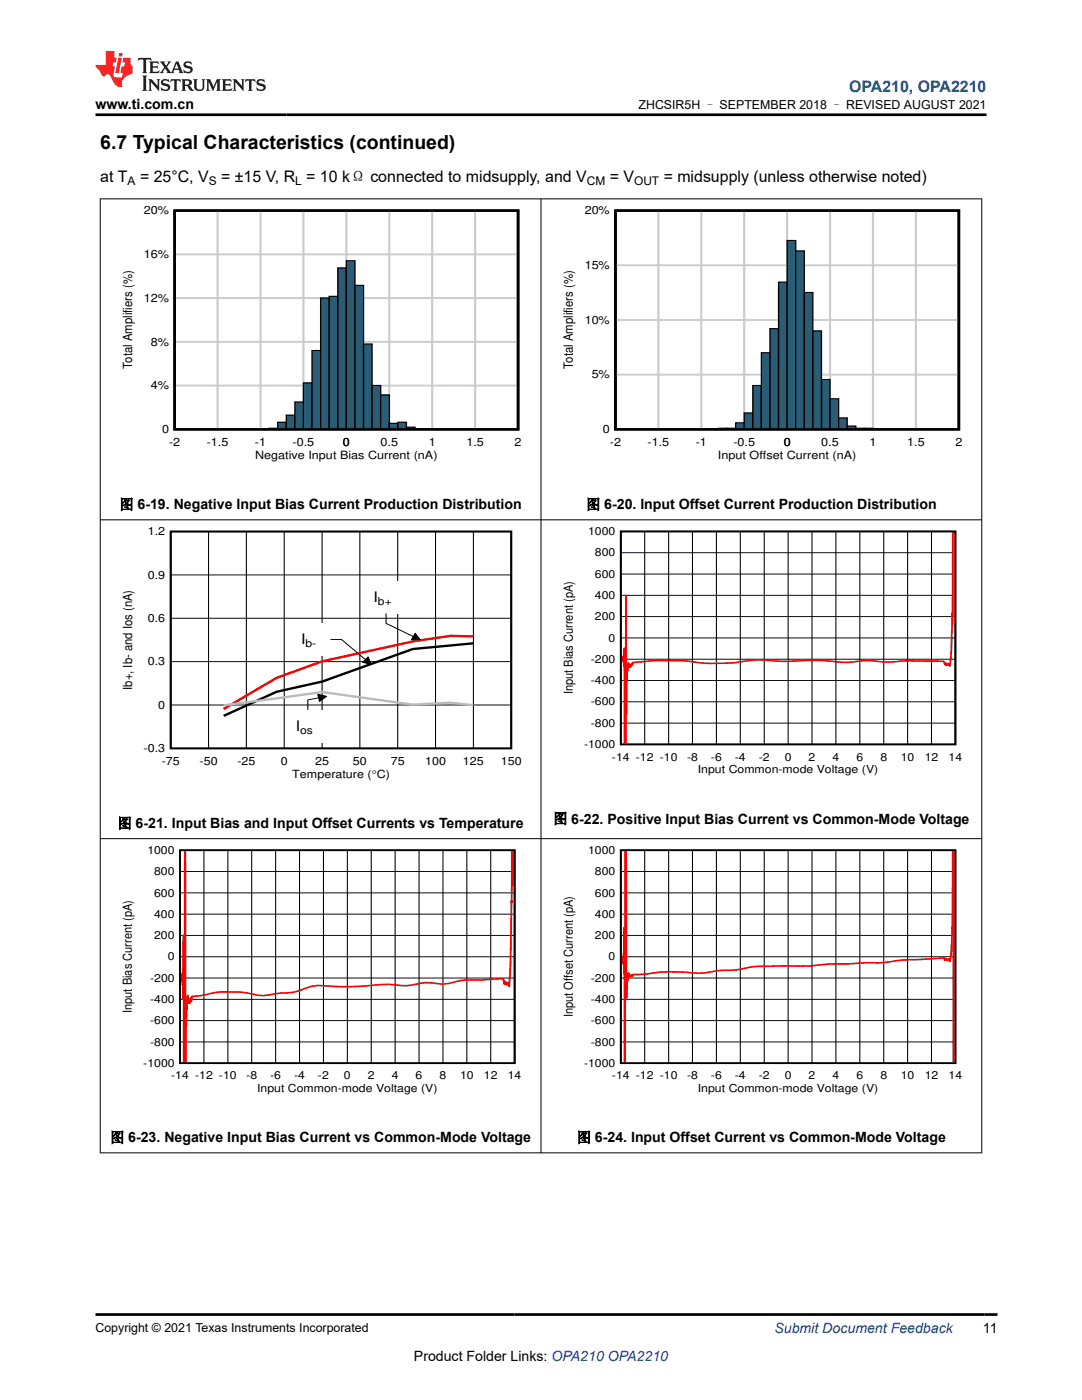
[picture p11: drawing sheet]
<svg xmlns="http://www.w3.org/2000/svg" width="216mm" height="279mm" viewBox="0 0 216 279" stroke-linecap="round" stroke-linejoin="round" font-family="sans-serif">
<defs><g id="words">
<text font-size="3.9" x="20" y="29.8">6.7 Typical Characteristics (continued)</text>
<text font-size="3.2" fill="#00f" x="169.4" y="18.3">OPA210, OPA2210</text>
<g font-size="3.2">
<text x="20" y="36.3">at T</text>
<text x="27.9" y="36.3">= 25°C, V</text>
<text x="44.1" y="36.3">= ±15 V, R = 10 kΩ connected to midsupply, and V</text>
<text x="121.7" y="36.3">= V</text>
<text x="132.4" y="36.3">= midsupply (unless otherwise noted)</text>
</g>
<g font-size="2.9">
<text x="74.5" y="120.2">I</text>
<text x="60.1" y="128.6">I</text>
<text x="59" y="145.9">I</text>
</g>
<g font-size="2.8">
<text x="19" y="21.7">www.ti.com.cn</text>
<text x="23.8" y="101.7">图 6-19. Negative Input Bias Current Production Distribution</text>
<text x="117" y="101.7">图 6-20. Input Offset Current Production Distribution</text>
<text x="23.5" y="165.3">图 6-21. Input Bias and Input Offset Currents vs Temperature</text>
<text x="110.4" y="164.4">图 6-22. Positive Input Bias Current vs Common-Mode Voltage</text>
<text x="22" y="228">图 6-23. Negative Input Bias Current vs Common-Mode Voltage</text>
<text x="115.1" y="228">图 6-24. Input Offset Current vs Common-Mode Voltage</text>
<text x="196.1" y="266.1">11</text>
<text x="82.6" y="271.7">Product Folder Links: OPA210 OPA2210</text>
</g>
<text font-size="2.8" fill="#00f" x="154.5" y="266.1">Submit Document Feedback</text>
<g font-size="2.5">
<text x="127.4" y="21.8">ZHCSIR5H – SEPTEMBER 2018 – REVISED AUGUST 2021</text>
<text x="26.4" y="73.7" transform="rotate(-90 26.4 73.7)">Total Amplifiers (%)</text>
<text x="114.3" y="73.7" transform="rotate(-90 114.3 73.7)">Total Amplifiers (%)</text>
<text x="26.4" y="137.7" transform="rotate(-90 26.4 137.7)">Ib+, Ib- and Ios (nA)</text>
<text x="114.3" y="138.6" transform="rotate(-90 114.3 138.6)">Input Bias Current (pA)</text>
<text x="26.3" y="202.2" transform="rotate(-90 26.3 202.2)">Input Bias Current (pA)</text>
<text x="114.3" y="203" transform="rotate(-90 114.3 203)">Input Offset Current (pA)</text>
<text x="19" y="265.8">Copyright © 2021 Texas Instruments Incorporated</text>
</g>
<g font-size="2.4">
<text x="25.5" y="36.9">A</text>
<text x="41.7" y="36.9">S</text>
<text x="58.9" y="36.9">L</text>
<text x="117.1" y="36.9">CM</text>
<text x="126.5" y="36.9">OUT</text>
</g>
<g font-size="2.3">
<text x="28.7" y="42.8">20%</text>
<text x="116.7" y="42.8">20%</text>
<text x="28.7" y="51.5">16%</text>
<text x="116.7" y="53.7">15%</text>
<text x="28.7" y="60.2">12%</text>
<text x="116.7" y="64.6">10%</text>
<text x="30.1" y="69">8%</text>
<text x="30.1" y="77.7">4%</text>
<text x="118.1" y="75.5">5%</text>
<text x="32.3" y="86.4">0</text>
<text x="33.7" y="89">-2</text>
<text x="41.2" y="89">-1.5</text>
<text x="50.9" y="89">-1</text>
<text x="58.4" y="89">-0.5</text>
<text x="68.4" y="89">0</text>
<text x="75.9" y="89">0.5</text>
<text x="85.5" y="89">1</text>
<text x="93.1" y="89">1.5</text>
<text x="102.7" y="89">2</text>
<text x="120.3" y="86.4">0</text>
<text x="121.7" y="89">-2</text>
<text x="129.2" y="89">-1.5</text>
<text x="138.8" y="89">-1</text>
<text x="146.3" y="89">-0.5</text>
<text x="156.4" y="89">0</text>
<text x="163.9" y="89">0.5</text>
<text x="173.5" y="89">1</text>
<text x="181" y="89">1.5</text>
<text x="190.6" y="89">2</text>
<text x="50.9" y="91.6">Negative Input Bias Current (nA)</text>
<text x="143.3" y="91.6">Input Offset Current (nA)</text>
</g>
<g font-size="2.2">
<text x="29.5" y="106.8">1.2</text>
<text x="117.3" y="106.8">1000</text>
<text x="118.7" y="111">800</text>
<text x="29.5" y="115.5">0.9</text>
<text x="118.7" y="119.5">400</text>
<text x="118.7" y="115.3">600</text>
<text x="29.5" y="124.1">0.6</text>
<text x="75.4" y="120.7">b+</text>
<text x="118.7" y="123.8">200</text>
<text x="61" y="129.1">b-</text>
<text x="121.4" y="128">0</text>
<text x="29.5" y="132.8">0.3</text>
<text x="117.9" y="136.5">-400</text>
<text x="117.9" y="132.3">-200</text>
<text x="31.6" y="141.4">0</text>
<text x="117.9" y="140.8">-600</text>
<text x="59.9" y="146.4">os</text>
<text x="116.5" y="149.3">-1000</text>
<text x="117.9" y="145">-800</text>
<text x="28.7" y="150.1">-0.3</text>
<text x="32.3" y="152.7">-75</text>
<text x="39.8" y="152.7">-50</text>
<text x="47.4" y="152.7">-25</text>
<text x="56" y="152.7">0</text>
<text x="58.3" y="155.2">Temperature (qC)</text>
<text x="62.9" y="152.7">25</text>
<text x="70.4" y="152.7">50</text>
<text x="78" y="152.7">75</text>
<text x="84.8" y="152.7">100</text>
<text x="92.4" y="152.7">125</text>
<text x="99.9" y="152.7">150</text>
<text x="122.1" y="151.8">-14 -12 -10</text>
<text x="137.1" y="151.8">-8</text>
<text x="139.3" y="154.3">Input Common-mode Voltage (V)</text>
<text x="141.9" y="151.8">-6</text>
<text x="146.6" y="151.8">-4</text>
<text x="151.4" y="151.8">-2</text>
<text x="156.6" y="151.8">0</text>
<text x="161.4" y="151.8">2</text>
<text x="166.1" y="151.8">4</text>
<text x="170.9" y="151.8">6</text>
<text x="175.7" y="151.8">8</text>
<text x="179.7" y="151.8">10</text>
<text x="184.5" y="151.8">12</text>
<text x="189.3" y="151.8">14</text>
<text x="29.4" y="170.4">1000</text>
<text x="117.3" y="170.4">1000</text>
<text x="30.8" y="178.9">600</text>
<text x="30.8" y="174.7">800</text>
<text x="118.7" y="178.9">600</text>
<text x="118.7" y="174.7">800</text>
<text x="30.8" y="183.2">400</text>
<text x="118.7" y="183.2">400</text>
<text x="30.8" y="187.4">200</text>
<text x="33.5" y="191.7">0</text>
<text x="118.7" y="187.4">200</text>
<text x="121.4" y="191.7">0</text>
<text x="29.9" y="195.9">-200</text>
<text x="117.9" y="195.9">-200</text>
<text x="29.9" y="200.2">-400</text>
<text x="117.9" y="200.2">-400</text>
<text x="29.9" y="208.7">-800</text>
<text x="29.9" y="204.4">-600</text>
<text x="117.9" y="208.7">-800</text>
<text x="117.9" y="204.4">-600</text>
<text x="28.6" y="212.9">-1000</text>
<text x="34.2" y="215.4">-14 -12 -10</text>
<text x="49.1" y="215.4">-8</text>
<text x="53.9" y="215.4">-6</text>
<text x="58.7" y="215.4">-4</text>
<text x="63.4" y="215.4">-2</text>
<text x="68.6" y="215.4">0</text>
<text x="73.4" y="215.4">2</text>
<text x="78.2" y="215.4">4</text>
<text x="82.9" y="215.4">6</text>
<text x="87.7" y="215.4">8</text>
<text x="91.8" y="215.4">10</text>
<text x="96.6" y="215.4">12</text>
<text x="101.3" y="215.4">14</text>
<text x="116.5" y="212.9">-1000</text>
<text x="122.1" y="215.4">-14 -12 -10</text>
<text x="137.1" y="215.4">-8</text>
<text x="141.9" y="215.4">-6</text>
<text x="146.6" y="215.4">-4</text>
<text x="151.4" y="215.4">-2</text>
<text x="156.6" y="215.4">0</text>
<text x="161.4" y="215.4">2</text>
<text x="166.1" y="215.4">4</text>
<text x="170.9" y="215.4">6</text>
<text x="175.7" y="215.4">8</text>
<text x="179.7" y="215.4">10</text>
<text x="184.5" y="215.4">12</text>
<text x="189.3" y="215.4">14</text>
<text x="51.3" y="217.9">Input Common-mode Voltage (V)</text>
<text x="139.3" y="217.9">Input Common-mode Voltage (V)</text>
</g>
</g></defs>
<path d="M34.9 42h68.5v43.7h-68.5z" fill="none" stroke="#000" stroke-width=".5"/>
<path d="M34.9 59.5h68.5M34.9 50.8h68.5M43.4 42v43.7M52 42v43.7M60.5 42v43.7M69.1 42v43.7M77.7 42v43.7M86.2 42v43.7M94.8 42v43.7M34.9 77h68.5M34.9 68.2h68.5" fill="none" stroke="#cbcbcb" stroke-width=".4"/>
<path d="M53.7 85.5h1.7v.2h-1.7z" fill-rule="evenodd" fill="#295c75"/>
<path d="M53.7 85.5h1.7v.2h-1.7z" fill="none" stroke="#000" stroke-width=".24"/>
<path d="M55.4 84.3h1.7v1.4h-1.7z" fill-rule="evenodd" fill="#295c75"/>
<path d="M55.4 84.3h1.7v1.4h-1.7z" fill="none" stroke="#000" stroke-width=".24"/>
<path d="M57.1 82.8h1.7v2.9h-1.7z" fill-rule="evenodd" fill="#295c75"/>
<path d="M57.1 82.8h1.7v2.9h-1.7z" fill="none" stroke="#000" stroke-width=".24"/>
<path d="M58.8 80.2h1.8v5.5h-1.8z" fill-rule="evenodd" fill="#295c75"/>
<path d="M58.8 80.2h1.7v5.5h-1.7z" fill="none" stroke="#000" stroke-width=".24"/>
<path d="M60.5 76.4h1.8v9.3h-1.8z" fill-rule="evenodd" fill="#295c75"/>
<path d="M60.5 76.4h1.8v9.3h-1.8z" fill="none" stroke="#000" stroke-width=".24"/>
<path d="M62.3 70h1.7v15.7h-1.7z" fill-rule="evenodd" fill="#295c75"/>
<path d="M62.3 70h1.7v15.7h-1.7z" fill="none" stroke="#000" stroke-width=".24"/>
<path d="M64 59.5h1.7v26.2h-1.7z" fill-rule="evenodd" fill="#295c75"/>
<path d="M64 59.5h1.7v26.2h-1.7z" fill="none" stroke="#000" stroke-width=".24"/>
<path d="M65.7 59.1h1.7v26.6h-1.7z" fill-rule="evenodd" fill="#295c75"/>
<path d="M65.7 59.1h1.7v26.6h-1.7z" fill="none" stroke="#000" stroke-width=".24"/>
<path d="M67.4 53.5h1.7v32.2h-1.7z" fill-rule="evenodd" fill="#295c75"/>
<path d="M67.4 53.5h1.7v32.2h-1.7z" fill="none" stroke="#000" stroke-width=".24"/>
<path d="M69.1 52h1.7v33.7h-1.7z" fill-rule="evenodd" fill="#295c75"/>
<path d="M69.1 52h1.7v33.7h-1.7z" fill="none" stroke="#000" stroke-width=".24"/>
<path d="M70.8 56.9h1.8v28.8h-1.8z" fill-rule="evenodd" fill="#295c75"/>
<path d="M70.8 56.9h1.7v28.8h-1.7z" fill="none" stroke="#000" stroke-width=".24"/>
<path d="M72.5 68.7h1.8v17h-1.8z" fill-rule="evenodd" fill="#295c75"/>
<path d="M72.5 68.7h1.7v17h-1.7z" fill="none" stroke="#000" stroke-width=".24"/>
<path d="M74.2 76.9h1.8v8.8h-1.8z" fill-rule="evenodd" fill="#295c75"/>
<path d="M74.2 76.9h1.8v8.8h-1.8z" fill="none" stroke="#000" stroke-width=".24"/>
<path d="M76 78.8h1.7v6.9h-1.7z" fill-rule="evenodd" fill="#295c75"/>
<path d="M76 78.8h1.7v6.9h-1.7z" fill="none" stroke="#000" stroke-width=".24"/>
<path d="M77.7 84.5h1.7v1.2h-1.7z" fill-rule="evenodd" fill="#295c75"/>
<path d="M77.7 84.5h1.7v1.2h-1.7z" fill="none" stroke="#000" stroke-width=".24"/>
<path d="M79.4 84.3h1.7v1.4h-1.7z" fill-rule="evenodd" fill="#295c75"/>
<path d="M79.4 84.3h1.7v1.4h-1.7z" fill="none" stroke="#000" stroke-width=".24"/>
<path d="M81.1 85.2h1.7v.5h-1.7z" fill-rule="evenodd" fill="#295c75"/>
<path d="M81.1 85.2h1.7v.5h-1.7z" fill="none" stroke="#000" stroke-width=".24"/>
<path d="M82.8 85.6h1.7v.1h-1.7z" fill-rule="evenodd" fill="#295c75"/>
<path d="M82.8 85.6h1.7v.1h-1.7z" fill="none" stroke="#000" stroke-width=".24"/>
<path d="M84.5 85.6h1.8v.1h-1.8z" fill-rule="evenodd" fill="#295c75"/>
<path d="M84.5 85.6h1.7v.1h-1.7z" fill="none" stroke="#000" stroke-width=".24"/>
<path d="M34.9 42h68.5v43.7h-68.5zM122.8 42h68.5v43.7h-68.5z" fill="none" stroke="#000" stroke-width=".5"/>
<path d="M122.8 52.9h68.5M131.4 42v43.7M139.9 42v43.7M148.5 42v43.7M157.1 42v43.7M165.6 42v43.7M174.2 42v43.7M182.8 42v43.7M122.8 74.8h68.5M122.8 63.9h68.5" fill="none" stroke="#cbcbcb" stroke-width=".4"/>
<path d="M143.4 85.5h1.7v.2h-1.7z" fill-rule="evenodd" fill="#295c75"/>
<path d="M143.4 85.5h1.7v.2h-1.7z" fill="none" stroke="#000" stroke-width=".24"/>
<path d="M145.1 85.5h1.7v.2h-1.7z" fill-rule="evenodd" fill="#295c75"/>
<path d="M145.1 85.5h1.7v.2h-1.7z" fill="none" stroke="#000" stroke-width=".24"/>
<path d="M146.8 84.4h1.7v1.3h-1.7z" fill-rule="evenodd" fill="#295c75"/>
<path d="M146.8 84.4h1.7v1.3h-1.7z" fill="none" stroke="#000" stroke-width=".24"/>
<path d="M148.5 82.4h1.7v3.3h-1.7z" fill-rule="evenodd" fill="#295c75"/>
<path d="M148.5 82.4h1.7v3.3h-1.7z" fill="none" stroke="#000" stroke-width=".24"/>
<path d="M150.2 76.9h1.7v8.8h-1.7z" fill-rule="evenodd" fill="#295c75"/>
<path d="M150.2 76.9h1.7v8.8h-1.7z" fill="none" stroke="#000" stroke-width=".24"/>
<path d="M151.9 70.4h1.7v15.3h-1.7z" fill-rule="evenodd" fill="#295c75"/>
<path d="M151.9 70.4h1.7v15.3h-1.7z" fill="none" stroke="#000" stroke-width=".24"/>
<path d="M153.6 65.6h1.8v20.1h-1.8z" fill-rule="evenodd" fill="#295c75"/>
<path d="M153.6 65.6h1.8v20.1h-1.8z" fill="none" stroke="#000" stroke-width=".24"/>
<path d="M155.3 56.3h1.8v29.4h-1.8z" fill-rule="evenodd" fill="#295c75"/>
<path d="M155.3 56.3h1.8v29.4h-1.8z" fill="none" stroke="#000" stroke-width=".24"/>
<path d="M157.1 48h1.7v37.7h-1.7z" fill-rule="evenodd" fill="#295c75"/>
<path d="M157.1 48h1.7v37.7h-1.7z" fill="none" stroke="#000" stroke-width=".24"/>
<path d="M158.8 50.1h1.7v35.6h-1.7z" fill-rule="evenodd" fill="#295c75"/>
<path d="M158.8 50.1h1.7v35.6h-1.7z" fill="none" stroke="#000" stroke-width=".24"/>
<path d="M160.5 58.4h1.7v27.3h-1.7z" fill-rule="evenodd" fill="#295c75"/>
<path d="M160.5 58.4h1.7v27.3h-1.7z" fill="none" stroke="#000" stroke-width=".24"/>
<path d="M162.2 66h1.7v19.7h-1.7z" fill-rule="evenodd" fill="#295c75"/>
<path d="M162.2 66h1.7v19.7h-1.7z" fill="none" stroke="#000" stroke-width=".24"/>
<path d="M163.9 75.7h1.7v10h-1.7z" fill-rule="evenodd" fill="#295c75"/>
<path d="M163.9 75.7h1.7v10h-1.7z" fill="none" stroke="#000" stroke-width=".24"/>
<path d="M165.6 79.6h1.7v6.1h-1.7z" fill-rule="evenodd" fill="#295c75"/>
<path d="M165.6 79.6h1.7v6.1h-1.7z" fill="none" stroke="#000" stroke-width=".24"/>
<path d="M167.3 83.4h1.8v2.3h-1.8z" fill-rule="evenodd" fill="#295c75"/>
<path d="M167.3 83.4h1.8v2.3h-1.8z" fill="none" stroke="#000" stroke-width=".24"/>
<path d="M169 85h1.8v.7h-1.8z" fill-rule="evenodd" fill="#295c75"/>
<path d="M169 85h1.8v.7h-1.8z" fill="none" stroke="#000" stroke-width=".24"/>
<path d="M170.8 85.5h1.7v.2h-1.7z" fill-rule="evenodd" fill="#295c75"/>
<path d="M170.8 85.5h1.7v.2h-1.7z" fill="none" stroke="#000" stroke-width=".24"/>
<path d="M172.5 85.5h1.7v.2h-1.7z" fill-rule="evenodd" fill="#295c75"/>
<path d="M172.5 85.5h1.7v.2h-1.7z" fill="none" stroke="#000" stroke-width=".24"/>
<path d="M122.8 42h68.5v43.7h-68.5z" fill="none" stroke="#000" stroke-width=".5"/>
<path d="M34.1 106.1h67.9v43.3h-67.9z" fill="none" stroke="#000" stroke-width=".34"/>
<path d="M34.1 114.7h67.9M41.6 106.1v43.3M49.2 106.1v43.3M56.7 106.1v43.3M64.3 106.1v43.3M71.8 106.1v43.3M79.4 106.1v43.3M86.9 106.1v43.3M94.5 106.1v43.3M34.1 132h67.9M34.1 123.4h67.9M34.1 140.7h67.9" fill="none" stroke="#000" stroke-width=".2"/>
<path d="M94.5 128.4l-12.1 1.1-18.1 6.5-9.1 2.1-10.6 4.8" fill="none" stroke="#000" stroke-width=".49"/>
<path d="M94.5 127l-4.6-.1-7.5 1.1-18.1 4-9.1 3.3-10.6 6.2" fill="none" stroke="#f00" stroke-width=".49"/>
<path d="M94.5 140.8l-4.6-.6-7.5 .4-18.1-2.5-19.7 2.7" fill="none" stroke="#b8b8b8" stroke-width=".49"/>
<path d="M73.1 115.9h7.9v6.5h-7.9z" fill-rule="evenodd" fill="#fff"/>
<path d="M82.8 126.4l1.1 1.3h-1.8z" fill="#000"/>
<path d="M77 122.4v2l5.5 2.6M82.8 126.4l1.1 1.3h-1.8z" fill="none" stroke="#000" stroke-width=".2"/>
<path d="M58.7 124.4h7.2v6.5h-7.2z" fill-rule="evenodd" fill="#fff"/>
<path d="M72.4 132.2l1-1.1 .7 1.5z" fill="#000"/>
<path d="M65.9 127.6h2.2l4.8 4M72.4 132.2l1-1.1 .7 1.5z" fill="none" stroke="#000" stroke-width=".2"/>
<path d="M57.6 141.7h7.7v6.5h-7.7z" fill-rule="evenodd" fill="#fff"/>
<path d="M63.4 138.6l1.8 .4-1.4 1z" fill="#000"/>
<g fill="none" stroke="#000" stroke-width=".2">
<path d="M19.9 39.7h176.1M20 39.6v190.5M107.9 39.6v190.5M195.9 39.6v190.5M19.9 103.7h176.1M123.9 118.8h66.8M123.9 114.6h66.8M123.9 110.3h66.8M128.6 106.1v42.5M133.4 106.1v42.5M138.2 106.1v42.5M142.9 106.1v42.5"/>
<path d="M147.7 106.1v42.5M152.5 106.1v42.5M157.3 106.1v42.5M162 106.1v42.5M166.8 106.1v42.5M171.6 106.1v42.5M176.3 106.1v42.5M181.1 106.1v42.5M185.9 106.1v42.5M63.4 138.6l1.8 .4-1.4 1zM63.6 139.3l-2.2 .4v2M123.9 135.8h66.8"/>
<path d="M123.9 131.6h66.8M123.9 127.3h66.8M123.9 123.1h66.8M123.9 144.3h66.8M123.9 140.1h66.8M19.9 167.4h176.1M35.9 178.2h66.8M35.9 173.9h66.8M40.7 169.7v42.5M45.5 169.7v42.5M50.2 169.7v42.5M55 169.7v42.5"/>
<path d="M59.8 169.7v42.5M64.5 169.7v42.5M69.3 169.7v42.5M74.1 169.7v42.5M78.8 169.7v42.5M83.6 169.7v42.5M88.4 169.7v42.5M93.2 169.7v42.5M97.9 169.7v42.5M123.9 178.2h66.8M123.9 173.9h66.8M128.6 169.7v42.5"/>
<path d="M133.4 169.7v42.5M138.2 169.7v42.5M142.9 169.7v42.5M147.7 169.7v42.5M152.5 169.7v42.5M157.3 169.7v42.5M162 169.7v42.5M166.8 169.7v42.5M171.6 169.7v42.5M176.3 169.7v42.5M181.1 169.7v42.5M185.9 169.7v42.5"/>
<path d="M35.9 199.4h66.8M35.9 195.2h66.8M35.9 190.9h66.8M35.9 186.7h66.8M35.9 182.4h66.8M123.9 199.4h66.8M123.9 195.2h66.8M123.9 190.9h66.8M123.9 186.7h66.8M123.9 182.4h66.8M35.9 207.9h66.8M35.9 203.7h66.8"/>
<path d="M123.9 207.9h66.8M123.9 203.7h66.8M19.9 230.1h176.1"/>
</g>
<path d="M123.9 106.1h66.7v42.5h-66.7zM35.9 169.7h66.8v42.5h-66.8zM123.9 169.7h66.7v42.5h-66.7z" fill="none" stroke="#000" stroke-width=".34"/>
<g fill="none" stroke="#f00" stroke-width=".34">
<path d="M190.1 106.2v16.4l-.1 .4v-.6l-.2 7.8-.2 2.6-.1 .1-.1-.4-.2 .2v-.3l-.2 .4-.1-.4-.1 .4-.1-.4-.1 .3-.3-.7-1.2-.1a72.4 72.4 0 0 0-9.6 .2h-1.2a18.8 18.8 0 0 0-7.1 .1h-1.2a46.4 46.4 0 0 0-10.7-.2l-3.6-.2a22 22 0 0 0-7.2 .5 35.4 35.4 0 0 1-9.5-.4 46.5 46.5 0 0 0-10.8 .4v.4l-.2-.3-.2 .8-.2-.2-.1-.4v.5l-.1-.8-.2 1.6v-.3l-.2 8.9-.1-23.7v29.6M190.4 106.2l.1 18.4M124 131.8l.2-.6 .1 .5v-.6l.1 .9v-1.3l.1 2.2 .1-3.5v19M36.9 169.8v42.2M37 169.8v42.2M102.1 169.8l-.1 16.8-.4 10.3-.1-.8-.2 .4-.1-.4-.1 .4-.1-.5-.1 .4-.1-.6-.1 .6-.1-.3v.2l-.1-.9-.2-.1-4.8 .3a15.2 15.2 0 0 0-5.9 .7l-1.2 .1a13.1 13.1 0 0 0-6 .2 15.5 15.5 0 0 1-4.7-.1h-1.2a64.7 64.7 0 0 1-13.2 .2l-1.1 .1a14.5 14.5 0 0 1-6 1.4l-1.2 .1a8 8 0 0 1-4.8 .1 21.9 21.9 0 0 0-9.5 .2l-2.4 .3-.1 .8-.1-.6-.1 .8-.1-.3-.1 .7-.2-1.1-.1 .9v-1.5l-.2 2.9-.1-.7v.5v3.5l-.1-2.2v.4v9M102.3 169.8v6.9zM124.7 169.8v42.2M124.9 169.8l.1 29.4 .1-4.2v2.3l.1-2.3v.7l.2-1.6 .1 .7v-.5l.2 .7 .1-.2v.1l.1-.2v.1l.1-.3 .2 .4 .1-.4 2.3-.1a35.4 35.4 0 0 1 10.8-.2h1.2a22.6 22.6 0 0 1 5.9-.6l1.2-.2a23.4 23.4 0 0 1 7.2-.6 67.6 67.6 0 0 0 10.7-.4l8.3-.3a22.3 22.3 0 0 0 6-.5l8.5-.4v-.1l.1 .6 .2-.4 .3 .3 .1-.1 .1 .2 .2-.3 .2 .5 .2-1.7 .2-5.2 .1-15.2M190.2 169.8v42.2M190.4 169.8v42.2M36.1 195.6v-.7l.1 .7 .1-1v1.3l.1-1.6v2.3l.1-3.4 .1 6.2v-12.8l.1 25.4"/>
<path d="M124 191.6l.1-.4 .1 .6v-.6l.1 .8 .1-1.1v1.5l.1-2.2v4.1l.1-9.2v26.9"/>
</g>
<path d="M27.7 11.6l-.2 .5 .5-.2h.6v.1v2.2l-.2 .4h1l-.2-.4v-2.2v-.1h.5l.5 .2-.1-.5zM29.8 12.3l.2 .4v1.5l-.2 .4h1.9l.1-.6a1.08 1.08 0 0 1-1.3 .2v-.7h.6l.4 .2v-.7l-.4 .2h-.6v-.5l.2-.2a1 1 0 0 1 1 .3l-.1-.5zM31.8 12.3l1 1.1-1 1.2h.9l-.2-.2 .4-.8 .5 .8-.2 .2h1.6l-.2-.2 .1-.5h1l.1 .5-.1 .2h.9l-.2-.3-.8-2h-.5l-1 2.2-.8-1.1 .9-1.1h-.8l.2 .2-.5 .6-.3-.6 .1-.2zM35.2 12.7l.4 1h-.8zM36.8 12.4a.65 .65 0 0 0-.2 .7 .65 .65 0 0 0 .6 .5l.7 .1 .1 .3a.79 .79 0 0 1-.7 .4 .79 .79 0 0 1-.7-.5l.1 .7 .2-.1a.93 .93 0 0 0 1.1 .1 .93 .93 0 0 0 .4-1 1.46 1.46 0 0 0-1.2-.6l-.1-.3a1.09 1.09 0 0 1 1.2 .2l-.2-.6-.1 .1-.6-.2zM28.4 15.1l.2 .4v2.2l-.2 .4h1l-.2-.4v-2.2l.2-.4zM29.6 15.8l.2 .4v1.5l-.2 .4h.8l-.3-.4v-1.3l1.7 1.8v-2l.2-.4h-.8l.2 .2 .1 1.1-1.2-1.3zM32.3 15.9a.65 .65 0 0 0-.2 .8 .65 .65 0 0 0 .7 .4l.6 .2 .1 .2a.79 .79 0 0 1-.7 .4 .79 .79 0 0 1-.7-.5l.1 .7 .2-.1a.93 .93 0 0 0 1.1 .1 .93 .93 0 0 0 .4-.9 1.46 1.46 0 0 0-1.2-.6l-.1-.4a1.09 1.09 0 0 1 1.2 .2l-.2-.6-.1 .1-.6-.1zM34.1 15.8l-.1 .6a.63 .63 0 0 1 .7-.3l.1 1.6-.3 .4h1l-.2-.4v-1.6a.66 .66 0 0 1 .8 .3l-.1-.6zM36.2 15.8l.2 .4v1.5l-.2 .4h.9l-.2-.2v-.7h.5l.1 .2a.79 .79 0 0 0 1.2 .6l-1-.9a.61 .61 0 0 0 .6-.6 .61 .61 0 0 0-.5-.7zM36.9 16.1h.2a.47 .47 0 0 1 .5 .1 .47 .47 0 0 1 .1 .5l-.2 .1-.6 .1zM38.5 15.8l.2 .2a2.27 2.27 0 0 0 .4 2 1.04 1.04 0 0 0 1.7-.7v-1.3l.2-.2h-.8l.2 .4v1.1a.6 .6 0 0 1-.6 .6 .6 .6 0 0 1-.6-.6v-1.1l.3-.4zM41.1 15.8l.2 .4v1.5l-.2 .4h.7l-.2-.4v-1.4l.9 1.9 .8-1.9v1.4l-.2 .4h1l-.3-.4v-1.5l.3-.4h-.8l-.7 1.5-.7-1.5zM44.3 15.8l.2 .4v1.5l-.2 .4h1.9l.1-.6a1.09 1.09 0 0 1-1.3 .2v-.7h.6l.4 .2v-.6l-.4 .2h-.6v-.6l.2-.1a1.01 1.01 0 0 1 1 .3l-.1-.6zM46.4 15.8l.3 .4v1.5l-.3 .4h.8l-.2-.4v-1.3l1.6 1.8v-2l.2-.4h-.7l.2 .2v1.1l-1.2-1.3zM49 15.8l-.1 .6a.63 .63 0 0 1 .8-.3v1.6l-.3 .4h1l-.2-.4v-1.6a.66 .66 0 0 1 .8 .3l-.1-.6zM51.4 15.9a.65 .65 0 0 0-.2 .8 .65 .65 0 0 0 .6 .4l.6 .2 .2 .2a.79 .79 0 0 1-.8 .4 .79 .79 0 0 1-.6-.5l.1 .7 .2-.1a.93 .93 0 0 0 1 .1 .93 .93 0 0 0 .5-.9 1.46 1.46 0 0 0-1.3-.6l-.1-.4a1.09 1.09 0 0 1 1.3 .2l-.2-.6-.2 .1-.5-.1z" fill="#231f20"/>
<path d="M21.1 10.2v2.8h-2.1l.1 .3 .9 1a.95 .95 0 0 0 .9 .9 .59 .59 0 0 1 .6-.4 .59 .59 0 0 1 .5 .4l.4 .7a1.59 1.59 0 0 0 2.1 1.4 1.61 1.61 0 0 1 1-2.3l1-.3-.1-1.5a1.59 1.59 0 0 1-.4-1.7h-1.4l-.2 .9h.5l-.1 .9h-.5l-.2 1v.2l.4 .1-.2 .9h-.6a.73 .73 0 0 1-1.1-.7l.3-1.5h-.5l.2-.9h.5l.2-.9h-.5v-1.3zM23.6 11.5l-.6 3.1h.7l.6-3.1zM23.8 10.6l-.1 .6h.7l.1-.6z" fill="#ed1c24"/>
<path d="M19 22.9h177.8M19 262.3h180" fill="none" stroke="#000" stroke-width=".53"/>
<use href="#words"/>
</svg>
